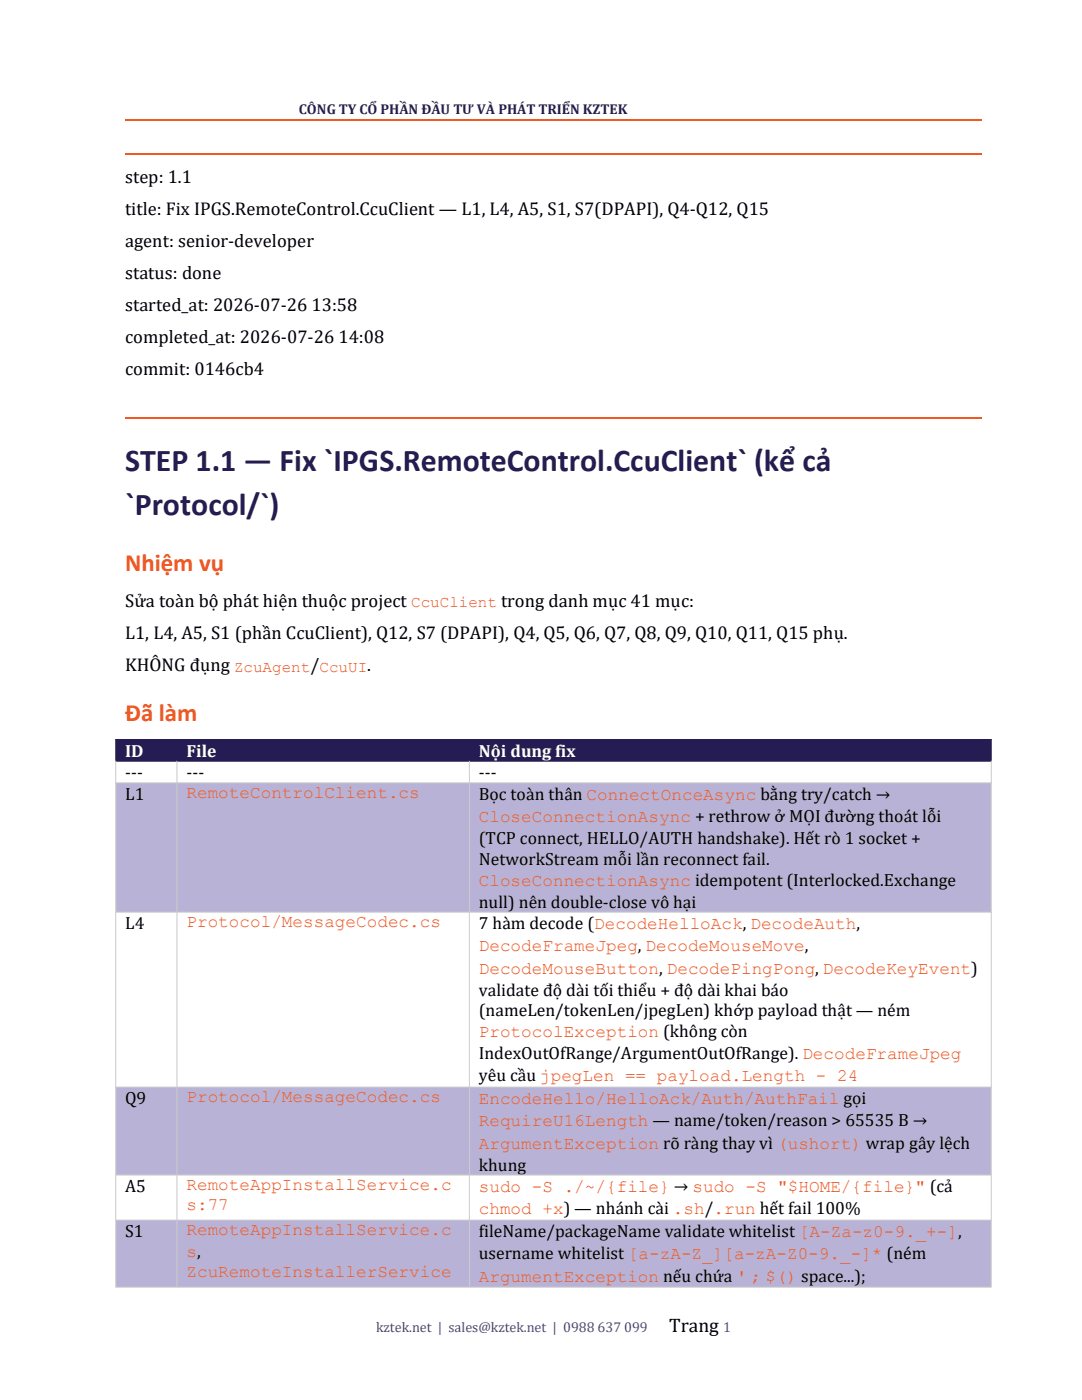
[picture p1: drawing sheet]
<svg xmlns="http://www.w3.org/2000/svg" width="216mm" height="279mm" viewBox="0 0 216 279" stroke-linecap="round" stroke-linejoin="round" font-family="sans-serif">
<defs><g id="words">
<g font-size="6.4" fill="#251c53">
<text x="25" y="93.9">STEP 1.1 — Fix `IPGS.RemoteControl.CcuClient` (kể cả</text>
<text x="25" y="102.8">`Protocol/`)</text>
</g>
<g font-size="5" fill="#f05922">
<text x="25" y="113.9">Nhiệm vụ</text>
<text x="25" y="143.9">Đã làm</text>
</g>
<text font-size="3.9" x="133.5" y="265.8">Trang</text>
<g font-size="3.7">
<text x="25" y="36.5">step: 1.1</text>
<text x="25" y="42.9">title: Fix IPGS.RemoteControl.CcuClient — L1, L4, A5, S1, S7(DPAPI), Q4-Q12, Q15</text>
<text x="25" y="49.3">agent: senior-developer</text>
<text x="25" y="55.7">status: done</text>
<text x="25" y="62.1">started_at: 2026-07-26</text>
<text x="62.2" y="62.1">13:58</text>
<text x="25" y="68.5">completed_at: 2026-07-26</text>
<text x="67.6" y="68.5">14:08</text>
<text x="25" y="74.9">commit: 0146cb4</text>
<text x="25" y="121.1">Sửa toàn bộ phát hiện thuộc project</text>
<text x="100" y="121.1">trong danh mục 41 mục:</text>
<text x="25" y="127.6">L1, L4, A5, S1 (phần CcuClient), Q12, S7 (DPAPI), Q4, Q5, Q6, Q7, Q8, Q9, Q10, Q11, Q15 phụ.</text>
<text x="25" y="134">KHÔNG đụng</text>
<text x="61.9" y="134">/</text>
<text x="73.3" y="134">.</text>
</g>
<g font-size="3.5" fill="#fff">
<text x="25" y="151">ID</text>
<text x="37.2" y="151">File</text>
<text x="95.5" y="151">Nội dung fix</text>
</g>
<g font-size="3.5">
<text x="25" y="155.3">---</text>
<text x="37.2" y="155.3">---</text>
<text x="95.5" y="155.3">---</text>
<text x="25" y="159.7">L1</text>
<text x="95.5" y="159.7">Bọc toàn thân ConnectOnceAsync bằng try/catch →</text>
<text x="95.5" y="168.5">(TCP connect, HELLO/AUTH handshake). Hết rò 1 socket +</text>
<text x="95.5" y="172.6">NetworkStream mỗi lần reconnect fail.</text>
<text x="25" y="185.5">L4</text>
<text x="95.5" y="181.2">null) nên double-close vô hại</text>
<text x="95.5" y="185.5">7 hàm decode (DecodeHelloAck, DecodeAuth,</text>
<text x="95.5" y="198.7">validate độ dài tối thiểu + độ dài khai báo</text>
<text x="95.5" y="202.8">(nameLen/tokenLen/jpegLen) khớp payload thật — ném</text>
<text x="95.5" y="211.4">IndexOutOfRange/ArgumentOutOfRange). DecodeFrameJpeg</text>
<text x="95.5" y="215.8">yêu cầu jpegLen == payload.Length - 24</text>
<text x="25" y="220.4">Q9</text>
<text x="95.5" y="233.6">khung</text>
<text x="25" y="237.9">A5</text>
<text x="25" y="246.9">S1</text>
<text x="95.5" y="246.9">fileName/packageName validate whitelist [A-Za-z0-9._+-],</text>
<text x="95.5" y="251.4">username whitelist [a-zA-Z_][a-zA-Z0-9._-]* (ném</text>
</g>
<g font-size="3.5" fill="#f05922">
<text x="37.2" y="159.3">RemoteControlClient.cs</text>
<text x="95.5" y="164.1">CloseConnectionAsync + rethrow ở MỌI đường thoát lỗi</text>
<text x="95.5" y="176.8">CloseConnectionAsync idempotent (Interlocked.Exchange</text>
<text x="37.2" y="185.1">Protocol/MessageCodec.cs</text>
<text x="95.5" y="189.9">DecodeFrameJpeg, DecodeMouseMove,</text>
<text x="95.5" y="194.3">DecodeMouseButton, DecodePingPong, DecodeKeyEvent)</text>
<text x="95.5" y="207">ProtocolException (không còn</text>
<text x="37.2" y="220">Protocol/MessageCodec.cs</text>
<text x="95.5" y="220.4">EncodeHello/HelloAck/Auth/AuthFail gọi</text>
<text x="95.5" y="224.8">RequireU16Length — name/token/reason &gt; 65535 B →</text>
<text x="95.5" y="229.3">ArgumentException rõ ràng thay vì (ushort) wrap gây lệch</text>
<text x="37.2" y="237.5">RemoteAppInstallService.c</text>
<text x="95.5" y="238">sudo -S ./~/{file} → sudo -S &quot;$HOME/{file}&quot; (cả</text>
<text x="37.2" y="241.5">s:77</text>
<text x="95.5" y="242.4">chmod +x) — nhánh cài .sh/.run hết fail 100%</text>
<text x="37.2" y="246.5">RemoteAppInstallService.c</text>
<text x="37.2" y="250.9">s,</text>
<text x="37.2" y="254.9">ZcuRemoteInstallerService</text>
<text x="95.5" y="255.8">ArgumentException nếu chứa ' ; $() space...);</text>
</g>
<g font-size="3.2" fill="#f05922">
<text x="82" y="121.1">CcuClient</text>
<text x="46.7" y="134">ZcuAgent CcuUI</text>
</g>
<text font-size="2.8" fill="#251c53" x="59.6" y="22.8">CÔNG TY CỔ PHẦN ĐẦU TƯ VÀ PHÁT TRIỂN KZTEK</text>
<g font-size="2.8" fill="#4a3f8c">
<text x="75.1" y="265.8">kztek.net | sales@kztek.net | 0988</text>
<text x="119.3" y="265.8">637</text>
<text x="124.5" y="265.8">099</text>
<text x="144.3" y="265.8">1</text>
</g>
</g></defs>
<path d="M25 23.9h170.9" fill="none" stroke="#f05922" stroke-width=".34"/>
<path d="M25 30.7h170.9M25 83.5h170.9" fill="none" stroke="#f05922" stroke-width=".25"/>
<g fill="#251c53">
<path d="M23.1 147.7h12.2v4.2h-12.2z" fill-rule="evenodd"/>
<path d="M35.4 147.7h58.2v4.2h-58.2z" fill-rule="evenodd"/>
<path d="M93.7 147.7h104.1v4.2h-104.1z" fill-rule="evenodd"/>
</g>
<g fill="#b8b3d6">
<path d="M23.1 156.3h12.2v25.7h-12.2z" fill-rule="evenodd"/>
<path d="M35.4 156.3h58.2v25.7h-58.2z" fill-rule="evenodd"/>
<path d="M93.7 156.3h104.1v25.7h-104.1z" fill-rule="evenodd"/>
<path d="M23.1 217h12.2v17.5h-12.2z" fill-rule="evenodd"/>
<path d="M35.4 217h58.2v17.5h-58.2z" fill-rule="evenodd"/>
<path d="M93.7 217h104.1v17.5h-104.1z" fill-rule="evenodd"/>
<path d="M23.1 243.6h12.2v13.3h-12.2z" fill-rule="evenodd"/>
<path d="M35.4 243.6h58.2v13.3h-58.2z" fill-rule="evenodd"/>
<path d="M93.7 243.6h104.1v13.3h-104.1z" fill-rule="evenodd"/>
</g>
<path d="M23 147.6h174.9M23 151.9h174.9M23.1 147.5v4.3M35.3 147.5v4.3M93.7 147.5v4.3M197.8 147.5v4.3" fill="none" stroke="#251c53" stroke-width=".2"/>
<path d="M23 156.2h174.9M23.1 151.8v105M35.3 151.8v105M93.7 151.8v105M197.8 151.8v105M23 182h174.9M23 217h174.9M23 234.5h174.9M23 243.5h174.9M23 256.9h174.9" fill="none" stroke="#cbcbcb" stroke-width=".2"/>
<use href="#words"/>
</svg>
